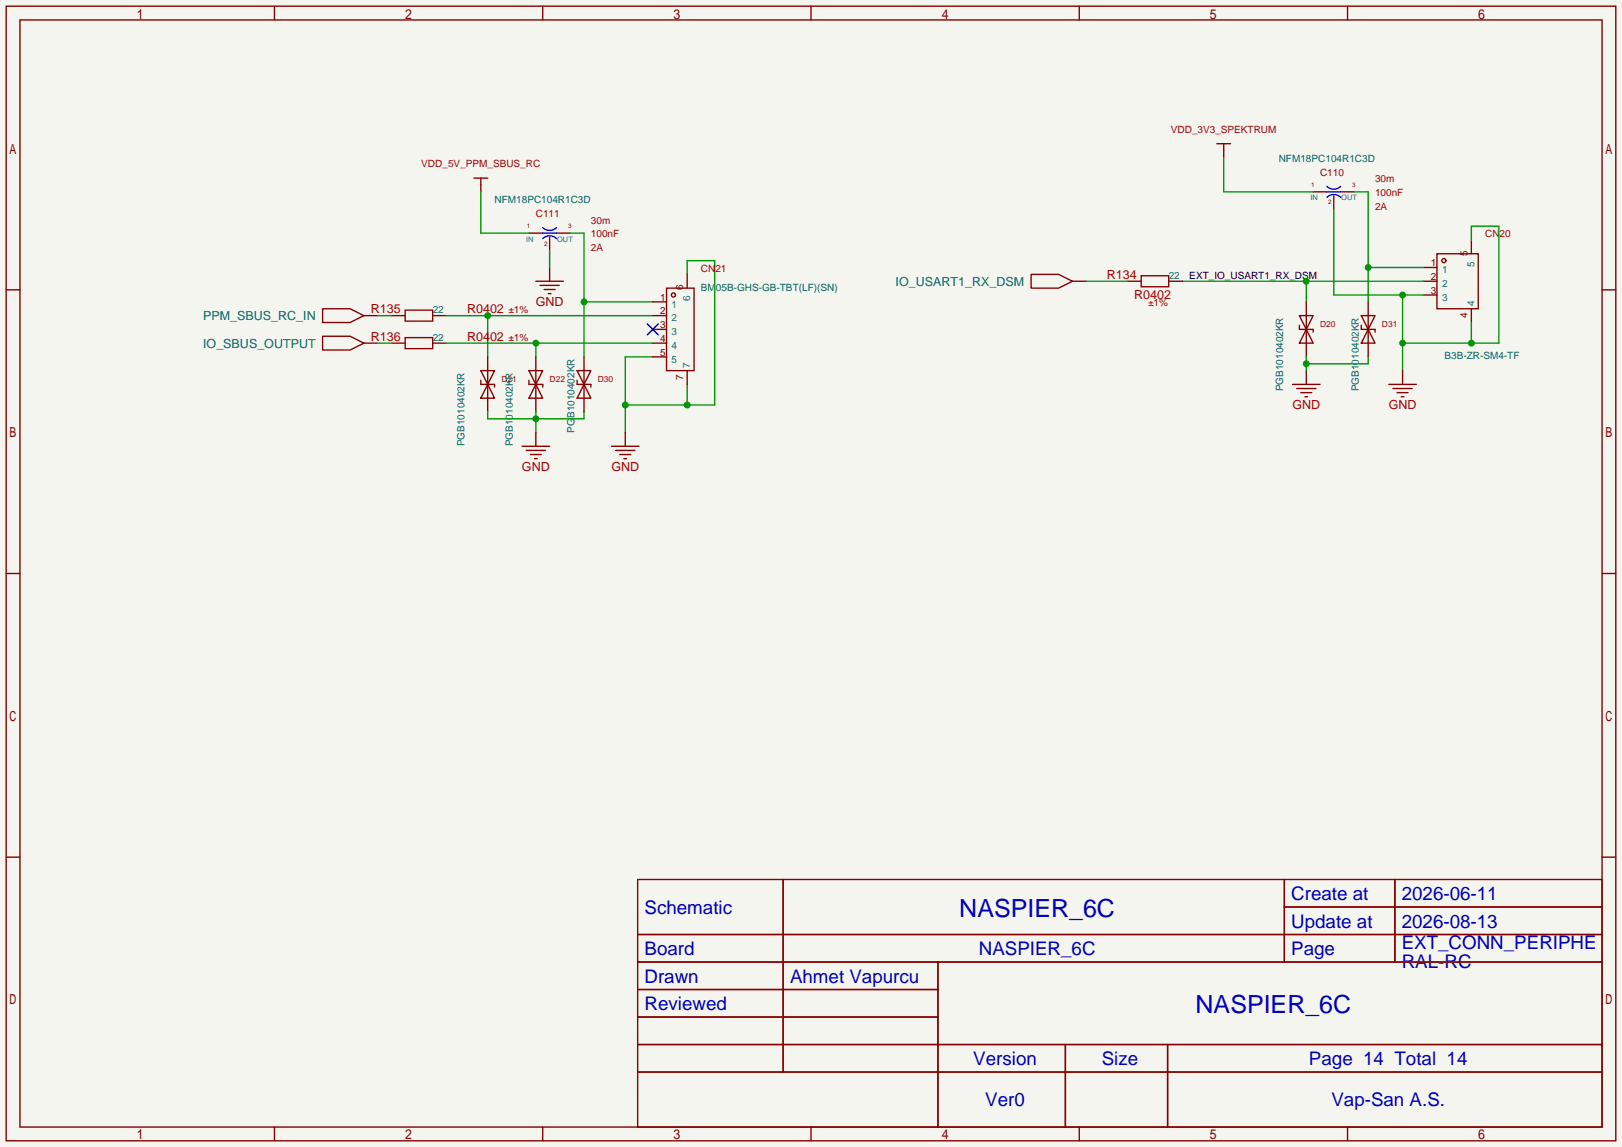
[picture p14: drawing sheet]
<svg xmlns="http://www.w3.org/2000/svg" width="299mm" height="212mm" viewBox="0 0 299 212" stroke-linecap="round" stroke-linejoin="round" font-family="sans-serif">
<defs><g id="words">
<g font-size="4.6" fill="#0000c2">
<text x="177.1" y="169.4">NASPIER_6C</text>
<text x="220.7" y="187.1">NASPIER_6C</text>
</g>
<g font-size="3.5" fill="#0000c2">
<text x="238.4" y="166.2">Create at</text>
<text x="258.8" y="166.2">2026-06-11</text>
<text x="119" y="168.8">Schematic</text>
<text x="238.4" y="171.3">Update at</text>
<text x="258.8" y="171.3">2026-08-13</text>
<text x="119" y="176.4">Board</text>
<text x="180.7" y="176.4">NASPIER_6C</text>
<text x="238.4" y="176.4">Page</text>
<text x="258.8" y="175.2">EXT_CONN_PERIPHE</text>
<text x="258.8" y="178.7">RAL-RC</text>
<text x="119" y="181.5">Drawn</text>
<text x="145.9" y="181.5">Ahmet Vapurcu</text>
<text x="119" y="186.6">Reviewed</text>
<text x="179.7" y="196.7">Version</text>
<text x="203.4" y="196.7">Size</text>
<text x="241.7" y="196.7">Page 14 Total 14</text>
<text x="181.9" y="204.3">Ver0</text>
<text x="245.8" y="204.3">Vap-San A.S.</text>
</g>
<g font-size="2.3" fill="#006464">
<text x="165.4" y="52.8">IO_USART1_RX_DSM</text>
<text x="37.5" y="59.1">PPM_SBUS_RC_IN</text>
<text x="37.5" y="64.2">IO_SBUS_OUTPUT</text>
</g>
<g font-size="2.3" fill="#a90000">
<text x="204.3" y="51.5">R134</text>
<text x="68.5" y="57.8">R135</text>
<text x="86.2" y="57.8">R0402</text>
<text x="98.9" y="56.6">GND</text>
<text x="209.4" y="55.3">R0402</text>
<text x="68.5" y="62.9">R136</text>
<text x="86.2" y="62.9">R0402</text>
<text x="238.6" y="75.6">GND</text>
<text x="256.4" y="75.6">GND</text>
<text x="96.4" y="87">GND</text>
<text x="112.9" y="87">GND</text>
</g>
<g font-size="1.8" fill="#a90000">
<text x="216.2" y="24.6">VDD_3V3_SPEKTRUM</text>
<text x="77.8" y="30.9">VDD_5V_PPM_SBUS_RC</text>
<text x="243.7" y="32.4">C110</text>
<text x="253.9" y="33.7">30m</text>
<text x="98.9" y="40.1">C111</text>
<text x="109.1" y="41.3">30m</text>
<text x="253.9" y="36.2">100nF</text>
<text x="253.9" y="38.8">2A</text>
<text x="109.1" y="43.9">100nF</text>
<text x="109.1" y="46.4">2A</text>
<text x="274.2" y="43.9">CN20</text>
<text x="129.4" y="50.2">CN21</text>
<text x="93.9" y="57.8">±1%</text>
<text x="212" y="56.6">±1%</text>
<text x="93.9" y="62.9">±1%</text>
</g>
<g font-size="1.8" fill="#006464">
<text x="236.1" y="29.9">NFM18PC104R1C3D</text>
<text x="91.3" y="37.5">NFM18PC104R1C3D</text>
<text x="129.4" y="53.8">BM05B-GHS-GB-TBT(LF)(SN)</text>
<text x="215.8" y="51.5">22</text>
<text x="79.9" y="57.8">22</text>
<text x="79.9" y="62.9">22</text>
<text x="266.7" y="66.2">B3B-ZR-SM4-TF</text>
<text x="236.9" y="72.3" transform="rotate(-90 236.9 72.3)">PGB1010402KR</text>
<text x="250.9" y="72.3" transform="rotate(-90 250.9 72.3)">PGB1010402KR</text>
<text x="85.8" y="82.4" transform="rotate(-90 85.8 82.4)">PGB1010402KR</text>
<text x="94.7" y="82.4" transform="rotate(-90 94.7 82.4)">PGB1010402KR</text>
<text x="106.1" y="79.9" transform="rotate(-90 106.1 79.9)">PGB1010402KR</text>
</g>
<g font-size="1.8" fill="#840000">
<text x="270.9" y="47.2" transform="rotate(-90 270.9 47.2)">5</text>
<text x="126.2" y="53.6" transform="rotate(-90 126.2 53.6)">6</text>
<text x="264.1" y="49.2">1</text>
<text x="264.1" y="51.7">2</text>
<text x="121.9" y="55.5">1</text>
<text x="121.9" y="58.1">2</text>
<text x="264.1" y="54.3">3</text>
<text x="270.9" y="58.7" transform="rotate(-90 270.9 58.7)">4</text>
<text x="121.9" y="60.6">3</text>
<text x="121.9" y="63.1">4</text>
<text x="121.9" y="65.7">5</text>
<text x="126.2" y="70.1" transform="rotate(-90 126.2 70.1)">7</text>
</g>
<text font-size="1.8" x="219.6" y="51.5">EXT_IO_USART1_RX_DSM</text>
<g font-size="1.8" fill="#008484">
<text x="266.2" y="50.4">1</text>
<text x="266.2" y="53">2</text>
<text x="272.2" y="49.3" transform="rotate(-90 272.2 49.3)">5</text>
<text x="124" y="56.8">1</text>
<text x="124" y="59.3">2</text>
<text x="127.4" y="55.7" transform="rotate(-90 127.4 55.7)">6</text>
<text x="266.2" y="55.5">3</text>
<text x="272.2" y="56.6" transform="rotate(-90 272.2 56.6)">4</text>
<text x="124" y="61.9">3</text>
<text x="124" y="64.4">4</text>
<text x="124" y="67">5</text>
<text x="127.4" y="68" transform="rotate(-90 127.4 68)">7</text>
</g>
<g font-size="1.6" fill="#a90000">
<text x="243.7" y="60.4">D20</text>
<text x="255.1" y="60.4">D31</text>
<text x="92.6" y="70.5">D21</text>
<text x="101.5" y="70.5">D22</text>
<text x="110.4" y="70.5">D30</text>
</g>
<g font-size="1.4" fill="#008484">
<text x="241.9" y="37">IN</text>
<text x="247.6" y="37">OUT</text>
<text x="97.2" y="44.6">IN</text>
<text x="102.9" y="44.6">OUT</text>
</g>
<g font-size="1.2" fill="#840000">
<text x="242.1" y="34.5">1</text>
<text x="249.7" y="34.5">3</text>
<text x="245.2" y="37.8">2</text>
<text x="97.3" y="42.1">1</text>
<text x="100.5" y="45.4">2</text>
<text x="104.9" y="42.1">3</text>
</g>
</g></defs>
<path d="M0 0h299.5v211.8h-299.5z" fill="#f5f5f0"/>
<g fill="none" stroke="#850000" stroke-width=".25">
<path d="M1.1 1.1h297.2v209.6h-297.2zM3.7 3.7h292.1v204.5h-292.1zM50.7 1.1v2.6M100.2 1.1v2.6M149.7 1.1v2.6M199.3 1.1v2.6M248.8 1.1v2.6M242.4 35.4h2.6M246.3 36.2v2.5M247.5 35.4h2.6M1.1 53.5h2.6M262.8 49.4h2.5"/>
<path d="M262.8 51.9h2.5M262.8 54.5h2.5M265.3 46.9h7.6v10.1h-7.6zM271.7 44.3v2.6M271.7 57v2.6M295.8 53.5h2.5M1.1 105.9h2.6M295.8 105.9h2.5M1.1 158.3h2.6M295.8 158.3h2.5M117.7 162.4h178.1v45.8h-178.1zM117.7 172.6h178.1"/>
<path d="M117.7 177.7h178.1M144.6 162.4v35.6M173.2 177.7v30.5M237.1 162.4v15.3M237.1 167.5h58.7M257.5 162.4v15.3M117.7 182.8h55.5M117.7 192.9h178.1M117.7 187.8h55.5M117.7 198h178.1M196.7 192.9v15.3M215.6 192.9v15.3"/>
<path d="M50.7 208.2v2.5M100.2 208.2v2.5M149.7 208.2v2.5M199.3 208.2v2.5M248.8 208.2v2.5"/>
<circle cx="266.6" cy="48.1" r=".38"/>
</g>
<path d="M245 34.4a1.79 1.79 0 0 0 2.5 0M245 36.4a1.79 1.79 0 0 1 2.5 0M245 35.4h2.5" fill="none" stroke="#00f" stroke-width=".25"/>
<path d="M250.1 35.4h2.5v20.4M252.6 49.4h10.2" fill="none" stroke="#009600" stroke-width=".25"/>
<circle cx="252.6" cy="49.4" r=".63" fill="#009600"/>
<path d="M246.3 38.7v15.8h16.5M259 54.5v14M271.7 44.3v-2.5h5v21.6h-17.7M271.7 59.6v3.8" fill="none" stroke="#009600" stroke-width=".25"/>
<g fill="#009600">
<circle cx="259" cy="54.5" r=".63"/>
<circle cx="259" cy="63.4" r=".63"/>
<circle cx="271.7" cy="63.4" r=".63"/>
</g>
<path d="M224.7 26.5h2.5M225.9 26.5v2.6M190.4 50.7h5.1l2.5 1.2-2.5 1.3h-5.1zM198 51.9h2.5M256.4 71h5.1M257.2 71.8h3.5M257.9 72.5h2.1M258.7 73.3h.5M259 68.5v2.5" fill="none" stroke="#850000" stroke-width=".25"/>
<path d="M225.9 29.1v6.3h16.5M218.3 51.9h44.5M241.2 51.9v3.9" fill="none" stroke="#009600" stroke-width=".25"/>
<circle cx="241.2" cy="51.9" r=".63" fill="#009600"/>
<path d="M239.9 58.3h2.5l-1.2 2.5zM241.2 55.8v10.1M238.6 71h5.1M239.4 71.8h3.6M239.9 60.1v.7h2.5v.5M240.2 72.5h2M240.9 73.3h.5M241.2 60.8l1.2 2.6h-2.5zM241.2 68.5v2.5" fill="none" stroke="#850000" stroke-width=".25"/>
<path d="M241.2 65.9v2.6M252.6 65.9v1.3h-11.4" fill="none" stroke="#009600" stroke-width=".25"/>
<circle cx="241.2" cy="67.2" r=".63" fill="#009600"/>
<path d="M87.5 32.9h2.5M88.8 32.9v2.5M97.7 43.1h2.5M101.5 43.8v2.6M102.7 43.1h2.6" fill="none" stroke="#850000" stroke-width=".25"/>
<path d="M100.2 42a1.79 1.79 0 0 0 2.5 0M100.2 44.1a1.79 1.79 0 0 1 2.5 0M100.2 43.1h2.5" fill="none" stroke="#00f" stroke-width=".25"/>
<path d="M88.8 35.4v7.7h8.9M105.3 43.1h2.5v22.8M107.8 55.8h12.7" fill="none" stroke="#009600" stroke-width=".25"/>
<circle cx="107.8" cy="55.8" r=".63" fill="#009600"/>
<path d="M59.6 57h5l2.6 1.3-2.6 1.3h-5zM67.2 58.3h2.5M98.9 51.9h5.1M99.7 52.7h3.6M100.5 53.5h2M101.2 54.2h.5M101.5 49.4v2.5M59.6 62.1h5l2.6 1.3-2.6 1.2h-5zM67.2 63.4h2.5" fill="none" stroke="#850000" stroke-width=".25"/>
<path d="M101.5 46.4v3M126.9 50.7v-2.6h5.1v26.7h-16.6M120.5 65.9h-5.1v14M126.9 71v3.8" fill="none" stroke="#009600" stroke-width=".25"/>
<g fill="#009600">
<circle cx="126.9" cy="74.8" r=".63"/>
<circle cx="115.4" cy="74.8" r=".63"/>
</g>
<path d="M72.3 58.3h2.5M74.8 57.3h5.1v2h-5.1zM79.9 58.3h2.5M115.4 79.9v2.5M112.9 82.4h5.1M113.7 83.2h3.5M114.4 83.9h2.1M115.2 84.7h.5" fill="none" stroke="#850000" stroke-width=".25"/>
<path d="M69.7 58.3h2.6M82.4 58.3h38.1M90 58.3v7.6" fill="none" stroke="#009600" stroke-width=".25"/>
<circle cx="90" cy="58.3" r=".63" fill="#009600"/>
<path d="M72.3 63.4h2.5M74.8 62.4h5.1v2h-5.1zM79.9 63.4h2.5" fill="none" stroke="#850000" stroke-width=".25"/>
<path d="M69.7 63.4h2.6M82.4 63.4h38.1M98.9 63.4v2.5" fill="none" stroke="#009600" stroke-width=".25"/>
<circle cx="98.9" cy="63.4" r=".63" fill="#009600"/>
<path d="M88.8 68.5h2.5l-1.3 2.5zM88.8 70.2v.8h2.5v.5M90 71l1.3 2.5h-2.5zM90 65.9v10.2M97.7 68.5h2.5l-1.3 2.5zM97.7 70.2v.8h2.5v.5M98.9 71l1.3 2.5h-2.5zM98.9 65.9v10.2" fill="none" stroke="#850000" stroke-width=".25"/>
<path d="M90 76.1v1.2h17.8v-1.2M98.9 76.1v3.8" fill="none" stroke="#009600" stroke-width=".25"/>
<circle cx="98.9" cy="77.3" r=".63" fill="#009600"/>
<g fill="none" stroke="#850000" stroke-width=".25">
<path d="M120.5 55.8h2.6M120.5 58.3h2.6M123.1 53.2h5v15.3h-5zM126.9 50.7v2.5M208.2 51.9h2.5M210.7 50.9h5.1v2.1h-5.1zM215.8 51.9h2.5M251.3 58.3h2.6l-1.3 2.5zM252.6 55.8v10.1M98.9 79.9v2.5M106.6 68.5h2.5l-1.3 2.5zM106.6 70.2v.8h2.5v.5"/>
<path d="M107.8 71l1.3 2.5h-2.5zM107.8 65.9v10.2M120.5 60.8h2.6M120.5 63.4h2.6M120.5 65.9h2.6M126.9 68.5v2.5M251.3 60.1v.7h2.6v.5M252.6 60.8l1.3 2.6h-2.6zM96.4 82.4h5.1M97.2 83.2h3.5M97.9 83.9h2M98.7 84.7h.5"/>
<circle cx="124.3" cy="54.5" r=".38"/>
</g>
<path d="M119.5 59.8l2 2M121.5 59.8l-2 2" fill="none" stroke="#000085" stroke-width=".25"/>
<path d="M200.5 51.9h7.7" fill="none" stroke="#009600" stroke-width=".25"/>
<use href="#words"/>
</svg>
